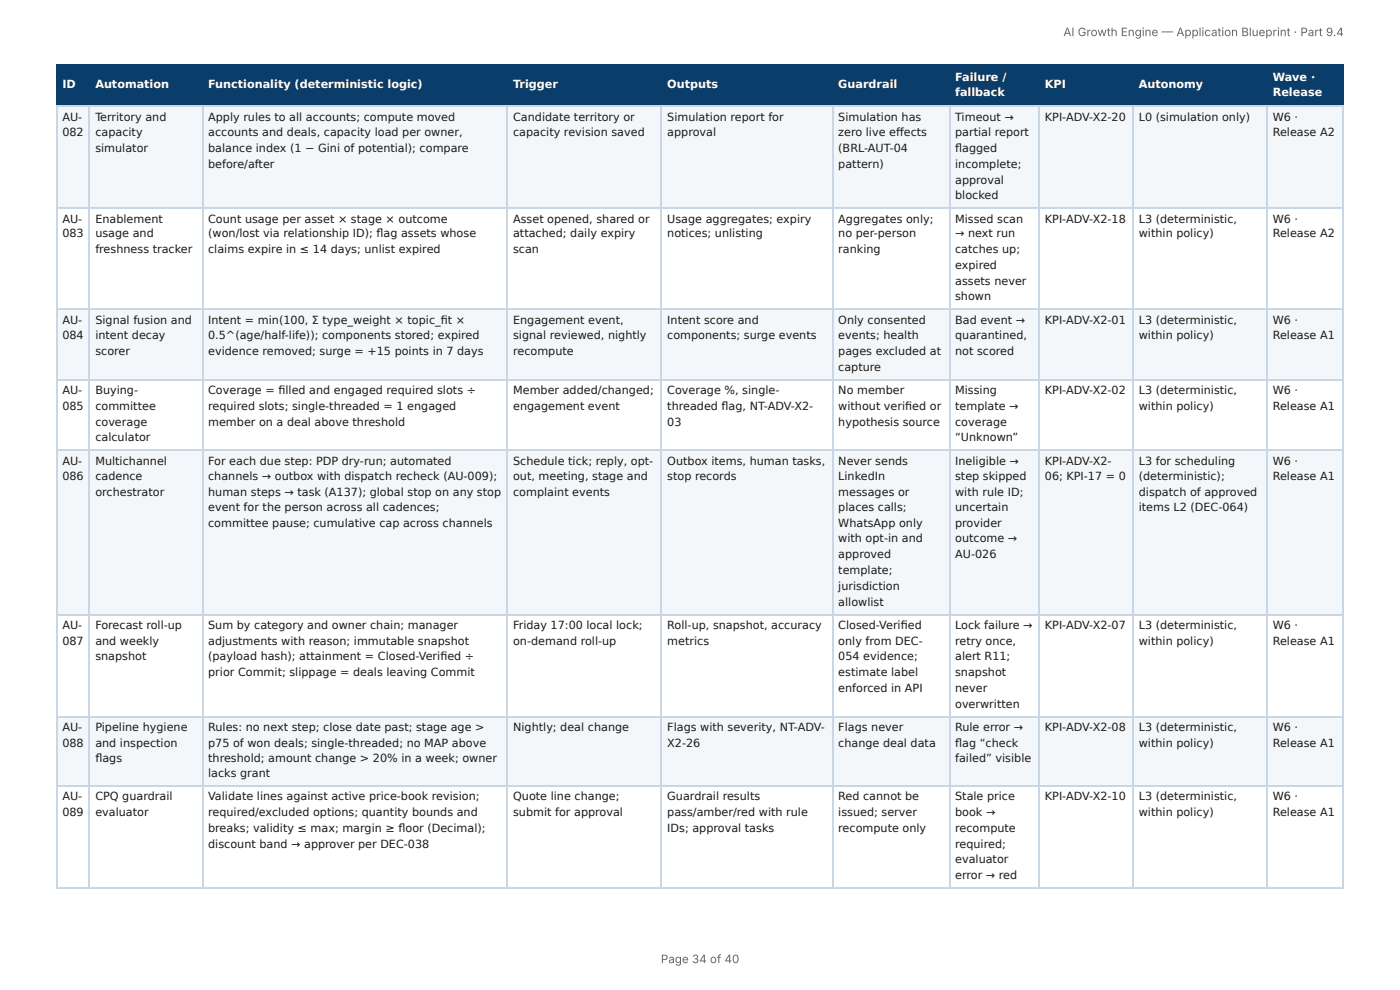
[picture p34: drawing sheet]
<svg xmlns="http://www.w3.org/2000/svg" width="297mm" height="210mm" viewBox="0 0 297 210" stroke-linecap="round" stroke-linejoin="round" font-family="sans-serif">
<defs><g id="words">
<g font-size="2.5" fill="#666">
<text x="225.8" y="7.7">AI Growth Engine — Application Blueprint · Part 9.4</text>
<text x="140.4" y="204.5">Page 34 of 40</text>
</g>
<g font-size="2.4" fill="#fff">
<text x="202.9" y="17.1">Failure /</text>
<text x="270.3" y="17.1">Wave ·</text>
<text x="13.2" y="18.7">ID</text>
<text x="20.3" y="18.7">Automation</text>
<text x="44.2" y="18.7">Functionality (deterministic logic)</text>
<text x="109" y="18.7">Trigger</text>
<text x="141.7" y="18.7">Outputs</text>
<text x="178" y="18.7">Guardrail</text>
<text x="202.9" y="20.5">fallback</text>
<text x="221.9" y="18.7">KPI</text>
<text x="241.9" y="18.7">Autonomy</text>
<text x="270.3" y="20.5">Release</text>
</g>
<g font-size="2.4" fill="#1a1a1a">
<text x="13.2" y="25.6">AU-</text>
<text x="13.2" y="29">082</text>
<text x="20.3" y="25.6">Territory and</text>
<text x="20.3" y="29">capacity</text>
<text x="44.2" y="25.6">Apply rules to all accounts; compute moved</text>
<text x="44.2" y="29">accounts and deals, capacity load per owner,</text>
<text x="109" y="25.6">Candidate territory or</text>
<text x="109" y="29">capacity revision saved</text>
<text x="141.7" y="25.6">Simulation report for</text>
<text x="141.7" y="29">approval</text>
<text x="178" y="25.6">Simulation has</text>
<text x="178" y="29">zero live eff ects</text>
<text x="202.9" y="25.6">Timeout →</text>
<text x="202.9" y="29">partial report</text>
<text x="221.9" y="25.6">KPI-ADV-X2-20</text>
<text x="241.9" y="25.6">L0 (simulation only)</text>
<text x="270.3" y="25.6">W6 ·</text>
<text x="270.3" y="29">Release A2</text>
<text x="20.3" y="32.3">simulator</text>
<text x="44.2" y="32.3">balance index (1 − Gini of potential); compare</text>
<text x="44.2" y="35.7">before/after</text>
<text x="178" y="32.3">(BRL-AUT-04</text>
<text x="178" y="35.7">pattern)</text>
<text x="202.9" y="32.3">fl agged</text>
<text x="202.9" y="35.7">incomplete;</text>
<text x="202.9" y="39">approval</text>
<text x="13.2" y="47.3">AU-</text>
<text x="20.3" y="47.3">Enablement</text>
<text x="44.2" y="47.3">Count usage per asset × stage × outcome</text>
<text x="109" y="47.3">Asset opened, shared or</text>
<text x="141.7" y="47.3">Usage aggregates; expiry</text>
<text x="178" y="47.3">Aggregates only;</text>
<text x="202.9" y="42.4">blocked</text>
<text x="202.9" y="47.3">Missed scan</text>
<text x="221.9" y="47.3">KPI-ADV-X2-18</text>
<text x="241.9" y="47.3">L3 (deterministic,</text>
<text x="270.3" y="47.3">W6 ·</text>
<text x="13.2" y="50.4">083</text>
<text x="20.3" y="50.4">usage and</text>
<text x="20.3" y="53.8">freshness tracker</text>
<text x="44.2" y="50.4">(won/lost via relationship ID); fl ag assets whose</text>
<text x="44.2" y="53.8">claims expire in ≤ 14 days; unlist expired</text>
<text x="109" y="50.4">attached; daily expiry</text>
<text x="109" y="53.8">scan</text>
<text x="141.7" y="50.4">notices; unlisting</text>
<text x="178" y="50.4">no per-person</text>
<text x="178" y="53.8">ranking</text>
<text x="202.9" y="50.4">→ next run</text>
<text x="202.9" y="53.8">catches up;</text>
<text x="241.9" y="50.4">within policy)</text>
<text x="270.3" y="50.4">Release A2</text>
<text x="202.9" y="57.1">expired</text>
<text x="202.9" y="60.5">assets never</text>
<text x="202.9" y="63.8">shown</text>
<text x="13.2" y="68.7">AU-</text>
<text x="20.3" y="68.7">Signal fusion and</text>
<text x="44.2" y="68.7">Intent = min(100, Σ type_weight × topic_fi t ×</text>
<text x="109" y="68.7">Engagement event,</text>
<text x="141.7" y="68.7">Intent score and</text>
<text x="178" y="68.7">Only consented</text>
<text x="202.9" y="68.7">Bad event →</text>
<text x="221.9" y="68.7">KPI-ADV-X2-01</text>
<text x="241.9" y="68.7">L3 (deterministic,</text>
<text x="270.3" y="68.7">W6 ·</text>
<text x="13.2" y="72.1">084</text>
<text x="20.3" y="72.1">intent decay</text>
<text x="20.3" y="75.4">scorer</text>
<text x="44.2" y="72.1">0.5^(age/half-life)); components stored; expired</text>
<text x="44.2" y="75.4">evidence removed; surge = +15 points in 7 days</text>
<text x="109" y="72.1">signal reviewed, nightly</text>
<text x="109" y="75.4">recompute</text>
<text x="141.7" y="72.1">components; surge events</text>
<text x="178" y="72.1">events; health</text>
<text x="178" y="75.4">pages excluded at</text>
<text x="202.9" y="72.1">quarantined,</text>
<text x="202.9" y="75.4">not scored</text>
<text x="241.9" y="72.1">within policy)</text>
<text x="270.3" y="72.1">Release A1</text>
<text x="13.2" y="83.7">AU-</text>
<text x="20.3" y="83.7">Buying-</text>
<text x="44.2" y="83.7">Coverage = fi lled and engaged required slots ÷</text>
<text x="109" y="83.7">Member added/changed;</text>
<text x="141.7" y="83.7">Coverage %, single-</text>
<text x="178" y="78.8">capture</text>
<text x="178" y="83.7">No member</text>
<text x="202.9" y="83.7">Missing</text>
<text x="221.9" y="83.7">KPI-ADV-X2-02</text>
<text x="241.9" y="83.7">L3 (deterministic,</text>
<text x="270.3" y="83.7">W6 ·</text>
<text x="13.2" y="87">085</text>
<text x="20.3" y="87">committee</text>
<text x="44.2" y="87">required slots; single-threaded = 1 engaged</text>
<text x="109" y="87">engagement event</text>
<text x="141.7" y="87">threaded fl ag, NT-ADV-X2-</text>
<text x="178" y="87">without verifi ed or</text>
<text x="202.9" y="87">template →</text>
<text x="241.9" y="87">within policy)</text>
<text x="270.3" y="87">Release A1</text>
<text x="20.3" y="90.4">coverage</text>
<text x="20.3" y="93.7">calculator</text>
<text x="44.2" y="90.4">member on a deal above threshold</text>
<text x="141.7" y="90.4">03</text>
<text x="178" y="90.4">hypothesis source</text>
<text x="202.9" y="90.4">coverage</text>
<text x="202.9" y="93.7">“Unknown”</text>
<text x="13.2" y="98.7">AU-</text>
<text x="20.3" y="98.7">Multichannel</text>
<text x="44.2" y="98.7">For each due step: PDP dry-run; automated</text>
<text x="109" y="98.7">Schedule tick; reply, opt-</text>
<text x="141.7" y="98.7">Outbox items, human tasks,</text>
<text x="178" y="98.7">Never sends</text>
<text x="202.9" y="98.7">Ineligible →</text>
<text x="221.9" y="98.7">KPI-ADV-X2-</text>
<text x="241.9" y="98.7">L3 for scheduling</text>
<text x="270.3" y="98.7">W6 ·</text>
<text x="13.2" y="102">086</text>
<text x="20.3" y="102">cadence</text>
<text x="20.3" y="105.4">orchestrator</text>
<text x="44.2" y="102">channels → outbox with dispatch recheck (AU-009);</text>
<text x="44.2" y="105.4">human steps → task (A137); global stop on any stop</text>
<text x="109" y="102">out, meeting, stage and</text>
<text x="109" y="105.4">complaint events</text>
<text x="141.7" y="102">stop records</text>
<text x="178" y="102">LinkedIn</text>
<text x="178" y="105.4">messages or</text>
<text x="202.9" y="102">step skipped</text>
<text x="202.9" y="105.4">with rule ID;</text>
<text x="221.9" y="102">06; KPI-17 = 0</text>
<text x="241.9" y="102">(deterministic);</text>
<text x="241.9" y="105.4">dispatch of approved</text>
<text x="270.3" y="102">Release A1</text>
<text x="44.2" y="108.5">event for the person across all cadences;</text>
<text x="44.2" y="111.8">committee pause; cumulative cap across channels</text>
<text x="178" y="108.5">places calls;</text>
<text x="178" y="111.8">WhatsApp only</text>
<text x="202.9" y="108.5">uncertain</text>
<text x="202.9" y="111.8">provider</text>
<text x="241.9" y="108.5">items L2 (DEC-064)</text>
<text x="178" y="115.2">with opt-in and</text>
<text x="178" y="118.5">approved</text>
<text x="202.9" y="115.2">outcome →</text>
<text x="202.9" y="118.5">AU-026</text>
<text x="178" y="121.9">template;</text>
<text x="178" y="125.3">jurisdiction</text>
<text x="178" y="128.6">allowlist</text>
<text x="13.2" y="133.5">AU-</text>
<text x="13.2" y="136.9">087</text>
<text x="20.3" y="133.5">Forecast roll-up</text>
<text x="20.3" y="136.9">and weekly</text>
<text x="44.2" y="133.5">Sum by category and owner chain; manager</text>
<text x="44.2" y="136.9">adjustments with reason; immutable snapshot</text>
<text x="109" y="133.5">Friday 17:00 local lock;</text>
<text x="109" y="136.9">on-demand roll-up</text>
<text x="141.7" y="133.5">Roll-up, snapshot, accuracy</text>
<text x="141.7" y="136.9">metrics</text>
<text x="178" y="133.5">Closed-Verifi ed</text>
<text x="178" y="136.9">only from DEC-</text>
<text x="202.9" y="133.5">Lock failure →</text>
<text x="202.9" y="136.9">retry once,</text>
<text x="221.9" y="133.5">KPI-ADV-X2-07</text>
<text x="241.9" y="133.5">L3 (deterministic,</text>
<text x="241.9" y="136.9">within policy)</text>
<text x="270.3" y="133.5">W6 ·</text>
<text x="270.3" y="136.9">Release A1</text>
<text x="20.3" y="140.2">snapshot</text>
<text x="44.2" y="140.2">(payload hash); attainment = Closed-Verifi ed ÷</text>
<text x="44.2" y="143.6">prior Commit; slippage = deals leaving Commit</text>
<text x="178" y="140.2">054 evidence;</text>
<text x="178" y="143.6">estimate label</text>
<text x="202.9" y="140.2">alert R11;</text>
<text x="202.9" y="143.6">snapshot</text>
<text x="178" y="146.9">enforced in API</text>
<text x="202.9" y="146.9">never</text>
<text x="13.2" y="155.2">AU-</text>
<text x="20.3" y="155.2">Pipeline hygiene</text>
<text x="44.2" y="155.2">Rules: no next step; close date past; stage age &gt;</text>
<text x="109" y="155.2">Nightly; deal change</text>
<text x="141.7" y="155.2">Flags with severity, NT-ADV-</text>
<text x="178" y="155.2">Flags never</text>
<text x="202.9" y="150.3">overwritten</text>
<text x="202.9" y="155.2">Rule error →</text>
<text x="221.9" y="155.2">KPI-ADV-X2-08</text>
<text x="241.9" y="155.2">L3 (deterministic,</text>
<text x="270.3" y="155.2">W6 ·</text>
<text x="13.2" y="158.5">088</text>
<text x="20.3" y="158.5">and inspection</text>
<text x="20.3" y="161.9">fl ags</text>
<text x="44.2" y="158.5">p75 of won deals; single-threaded; no MAP above</text>
<text x="44.2" y="161.9">threshold; amount change &gt; 20% in a week; owner</text>
<text x="141.7" y="158.5">X2-26</text>
<text x="178" y="158.5">change deal data</text>
<text x="202.9" y="158.5">fl ag “check</text>
<text x="202.9" y="161.9">failed” visible</text>
<text x="241.9" y="158.5">within policy)</text>
<text x="270.3" y="158.5">Release A1</text>
<text x="44.2" y="165">lacks grant</text>
<text x="13.2" y="169.9">AU-</text>
<text x="13.2" y="173.3">089</text>
<text x="20.3" y="169.9">CPQ guardrail</text>
<text x="20.3" y="173.3">evaluator</text>
<text x="44.2" y="169.9">Validate lines against active price-book revision;</text>
<text x="44.2" y="173.3">required/excluded options; quantity bounds and</text>
<text x="109" y="169.9">Quote line change;</text>
<text x="109" y="173.3">submit for approval</text>
<text x="141.7" y="169.9">Guardrail results</text>
<text x="141.7" y="173.3">pass/amber/red with rule</text>
<text x="178" y="169.9">Red cannot be</text>
<text x="178" y="173.3">issued; server</text>
<text x="202.9" y="169.9">Stale price</text>
<text x="202.9" y="173.3">book →</text>
<text x="221.9" y="169.9">KPI-ADV-X2-10</text>
<text x="241.9" y="169.9">L3 (deterministic,</text>
<text x="241.9" y="173.3">within policy)</text>
<text x="270.3" y="169.9">W6 ·</text>
<text x="270.3" y="173.3">Release A1</text>
<text x="44.2" y="176.6">breaks; validity ≤ max; margin ≥ fl oor (Decimal);</text>
<text x="44.2" y="180">discount band → approver per DEC-038</text>
<text x="141.7" y="176.6">IDs; approval tasks</text>
<text x="178" y="176.6">recompute only</text>
<text x="202.9" y="176.6">recompute</text>
<text x="202.9" y="180">required;</text>
<text x="202.9" y="183.3">evaluator</text>
<text x="202.9" y="186.7">error → red</text>
</g>
</g></defs>
<g fill="#0b3d6b">
<path d="M12.1 14h7v8.5h-7z"/>
<path d="M19.1 14h23.9v8.5h-23.9z"/>
<path d="M43 14h64.8v8.5h-64.8z"/>
<path d="M107.8 14h32.8v8.5h-32.8z"/>
<path d="M140.6 14h36.2v8.5h-36.2z"/>
<path d="M176.8 14h24.8v8.5h-24.8z"/>
<path d="M201.6 14h19v8.5h-19z"/>
<path d="M220.6 14h20.1v8.5h-20.1z"/>
<path d="M240.7 14h28.4v8.5h-28.4z"/>
<path d="M269.1 14h16.3v8.5h-16.3z"/>
</g>
<g fill="#f4f7fa">
<path d="M12.1 22.5h7v21.6h-7z"/>
<path d="M19.1 22.5h23.9v21.6h-23.9z"/>
<path d="M43 22.5h64.8v21.6h-64.8z"/>
<path d="M107.8 22.5h32.8v21.6h-32.8z"/>
<path d="M140.6 22.5h36.2v21.6h-36.2z"/>
<path d="M176.8 22.5h24.8v21.6h-24.8z"/>
<path d="M201.6 22.5h19v21.6h-19z"/>
<path d="M220.6 22.5h20.1v21.6h-20.1z"/>
<path d="M240.7 22.5h28.4v21.6h-28.4z"/>
<path d="M269.1 22.5h16.3v21.6h-16.3z"/>
<path d="M12.1 65.8h7v14.8h-7z"/>
<path d="M19.1 65.8h23.9v14.8h-23.9z"/>
<path d="M43 65.8h64.8v14.8h-64.8z"/>
<path d="M107.8 65.8h32.8v14.8h-32.8z"/>
<path d="M140.6 65.8h36.2v14.8h-36.2z"/>
<path d="M176.8 65.8h24.8v14.8h-24.8z"/>
<path d="M201.6 65.8h19v14.8h-19z"/>
<path d="M220.6 65.8h20.1v14.8h-20.1z"/>
<path d="M240.7 65.8h28.4v14.8h-28.4z"/>
<path d="M269.1 65.8h16.3v14.8h-16.3z"/>
<path d="M12.1 95.5h7v35.1h-7z"/>
<path d="M19.1 95.5h23.9v35.1h-23.9z"/>
<path d="M43 95.5h64.8v35.1h-64.8z"/>
<path d="M107.8 95.5h32.8v35.1h-32.8z"/>
<path d="M140.6 95.5h36.2v35.1h-36.2z"/>
<path d="M176.8 95.5h24.8v35.1h-24.8z"/>
<path d="M201.6 95.5h19v35.1h-19z"/>
<path d="M220.6 95.5h20.1v35.1h-20.1z"/>
<path d="M240.7 95.5h28.4v35.1h-28.4z"/>
<path d="M269.1 95.5h16.3v35.1h-16.3z"/>
<path d="M12.1 152.1h7v14.9h-7z"/>
<path d="M19.1 152.1h23.9v14.9h-23.9z"/>
<path d="M43 152.1h64.8v14.9h-64.8z"/>
<path d="M107.8 152.1h32.8v14.9h-32.8z"/>
<path d="M140.6 152.1h36.2v14.9h-36.2z"/>
<path d="M176.8 152.1h24.8v14.9h-24.8z"/>
<path d="M201.6 152.1h19v14.9h-19z"/>
<path d="M220.6 152.1h20.1v14.9h-20.1z"/>
<path d="M240.7 152.1h28.4v14.9h-28.4z"/>
<path d="M269.1 152.1h16.3v14.9h-16.3z"/>
</g>
<path d="M11.9 13.9h273.5M12 13.8v8.9M18.9 13.8v8.9M43.1 13.8v8.9M107.6 13.8v8.9M140.5 13.8v8.9M176.9 13.8v8.9M201.7 13.8v8.9M220.7 13.8v8.9M240.6 13.8v8.9M269.2 13.8v8.9M11.9 22.6h273.5" fill="none" stroke="#0b3d6b" stroke-width=".22"/>
<path d="M285.3 13.8v8.9" fill="none" stroke="#0b3d6b" stroke-width=".21"/>
<g fill="none" stroke="#c9d6e3" stroke-width=".22">
<path d="M11.9 22.6h273.5M12 22.7v166M18.9 22.7v166M43.1 22.7v166M107.6 22.7v166M140.5 22.7v166M176.9 22.7v166M201.7 22.7v166M220.7 22.7v166M240.6 22.7v166M269.2 22.7v166M11.9 44.3h273.5"/>
<path d="M11.9 65.7h273.5M11.9 80.7h273.5M11.9 95.6h273.5M11.9 130.5h273.5M11.9 152.2h273.5M11.9 166.9h273.5M11.9 188.6h273.5"/>
</g>
<path d="M285.3 22.7v166" fill="none" stroke="#c9d6e3" stroke-width=".21"/>
<use href="#words"/>
</svg>
